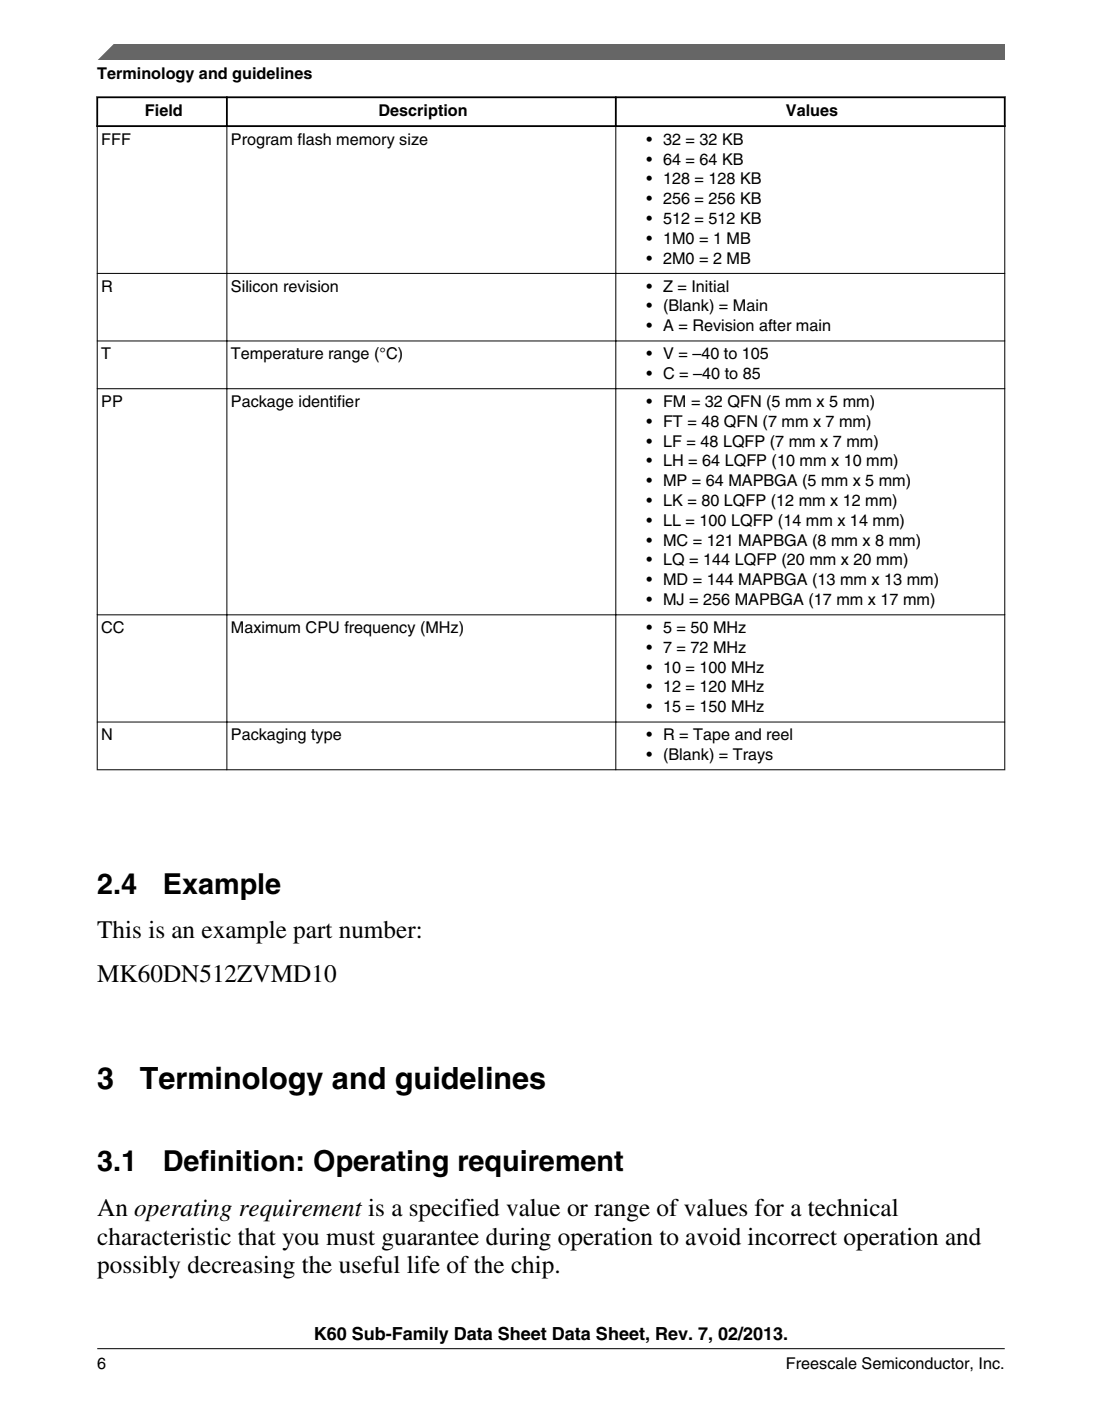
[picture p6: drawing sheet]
<svg xmlns="http://www.w3.org/2000/svg" width="216mm" height="274mm" viewBox="0 0 216 274" stroke-linecap="round" stroke-linejoin="round" font-family="sans-serif">
<defs><g id="words">
<g font-size="6">
<text x="19.1" y="213.2">3</text>
<text x="27.4" y="213.2">Terminology and guidelines</text>
</g>
<g font-size="5.6">
<text x="19" y="175">2.4</text>
<text x="31.9" y="175">Example</text>
<text x="19.1" y="229.4">3.1</text>
<text x="31.9" y="229.4">Definition: Operating requirement</text>
</g>
<g font-size="4.9">
<text x="19" y="183.7">This is an example part number:</text>
<text x="19" y="192.3">MK60DN512ZVMD10</text>
<text x="19" y="238">An operating requirement is a specified value or range of values for a technical</text>
<text x="19" y="243.7">characteristic that you must guarantee during operation to avoid incorrect operation and</text>
<text x="19" y="249.3">possibly decreasing the useful life of the chip.</text>
</g>
<text font-size="3.5" x="61.5" y="262.3">K60 Sub-Family Data Sheet Data Sheet, Rev. 7, 02/2013.</text>
<g font-size="3.2">
<text x="19" y="15.5">Terminology and guidelines</text>
<text x="28.4" y="22.7">Field</text>
<text x="74.2" y="22.7">Description</text>
<text x="154" y="22.7">Values</text>
<text x="19.8" y="28.3">FFF</text>
<text x="45.2" y="28.3">Program flash memory size</text>
<text x="126.7" y="28.3">• 32 = 32 KB</text>
<text x="126.7" y="32.2">• 64 = 64 KB</text>
<text x="126.7" y="36.1">• 128 = 128 KB</text>
<text x="126.7" y="40">• 256 = 256 KB</text>
<text x="126.7" y="43.9">• 512 = 512 KB</text>
<text x="126.7" y="47.7">• 1M0 = 1 MB</text>
<text x="126.7" y="51.6">• 2M0 = 2 MB</text>
<text x="19.8" y="57.1">R</text>
<text x="45.2" y="57.1">Silicon revision</text>
<text x="126.7" y="57.1">• Z = Initial</text>
<text x="126.7" y="61">• (Blank) = Main</text>
<text x="126.7" y="64.9">• A = Revision after main</text>
<text x="19.8" y="70.3">T</text>
<text x="45.2" y="70.3">Temperature range (°C)</text>
<text x="126.7" y="70.3">• V = –40 to 105</text>
<text x="126.7" y="74.2">• C = –40 to 85</text>
<text x="19.8" y="79.7">PP</text>
<text x="45.2" y="79.7">Package identifier</text>
<text x="126.7" y="79.7">• FM = 32 QFN (5 mm x 5 mm)</text>
<text x="126.7" y="83.6">• FT = 48 QFN (7 mm x 7 mm)</text>
<text x="126.7" y="87.4">• LF = 48 LQFP (7 mm x 7 mm)</text>
<text x="126.7" y="91.3">• LH = 64 LQFP (10 mm x 10 mm)</text>
<text x="126.7" y="95.2">• MP = 64 MAPBGA (5 mm x 5 mm)</text>
<text x="126.7" y="99.1">• LK = 80 LQFP (12 mm x 12 mm)</text>
<text x="126.7" y="103">• LL = 100 LQFP (14 mm x 14 mm)</text>
<text x="126.7" y="106.8">• MC = 121 MAPBGA (8 mm x 8 mm)</text>
<text x="126.7" y="110.7">• LQ = 144 LQFP (20 mm x 20 mm)</text>
<text x="126.7" y="118.5">• MJ = 256 MAPBGA (17 mm x 17 mm)</text>
<text x="126.7" y="114.6">• MD = 144 MAPBGA (13 mm x 13 mm)</text>
<text x="19.8" y="123.9">CC</text>
<text x="45.2" y="123.9">Maximum CPU frequency (MHz)</text>
<text x="126.7" y="123.9">• 5 = 50 MHz</text>
<text x="126.7" y="127.8">• 7 = 72 MHz</text>
<text x="126.7" y="131.7">• 10 = 100 MHz</text>
<text x="126.7" y="135.6">• 12 = 120 MHz</text>
<text x="126.7" y="139.5">• 15 = 150 MHz</text>
<text x="19.8" y="144.9">N</text>
<text x="45.2" y="144.9">Packaging type</text>
<text x="126.7" y="144.9">• R = Tape and reel</text>
<text x="126.7" y="148.8">• (Blank) = Trays</text>
<text x="19.1" y="268">6</text>
<text x="154" y="268">Freescale Semiconductor, Inc.</text>
</g>
</g></defs>
<path d="M18.9 19h178.1M19 18.9v6M44.4 18.9v6M120.6 18.9v6M196.8 18.9v6M18.9 24.7h178.1" fill="none" stroke="#000" stroke-width=".35"/>
<path d="M19 24.8v126M44.4 24.5v126.3M120.6 24.5v126.3M196.8 24.8v126M19 53.5h177.9M19 66.8h177.9M19 76.1h177.9M19 120.4h177.9M19 141.4h177.9M19 150.7h177.9" fill="none" stroke="#000" stroke-width=".2"/>
<path d="M19 11.7l5.7-3.1 172.2 .1v3z" fill="#666"/>
<path d="M22.5 8.6l-3.1 3.1" fill="none" stroke="#666" stroke-width=".28"/>
<path d="M19 264.1h177.8" fill="none" stroke="#000" stroke-width=".2"/>
<use href="#words"/>
</svg>
